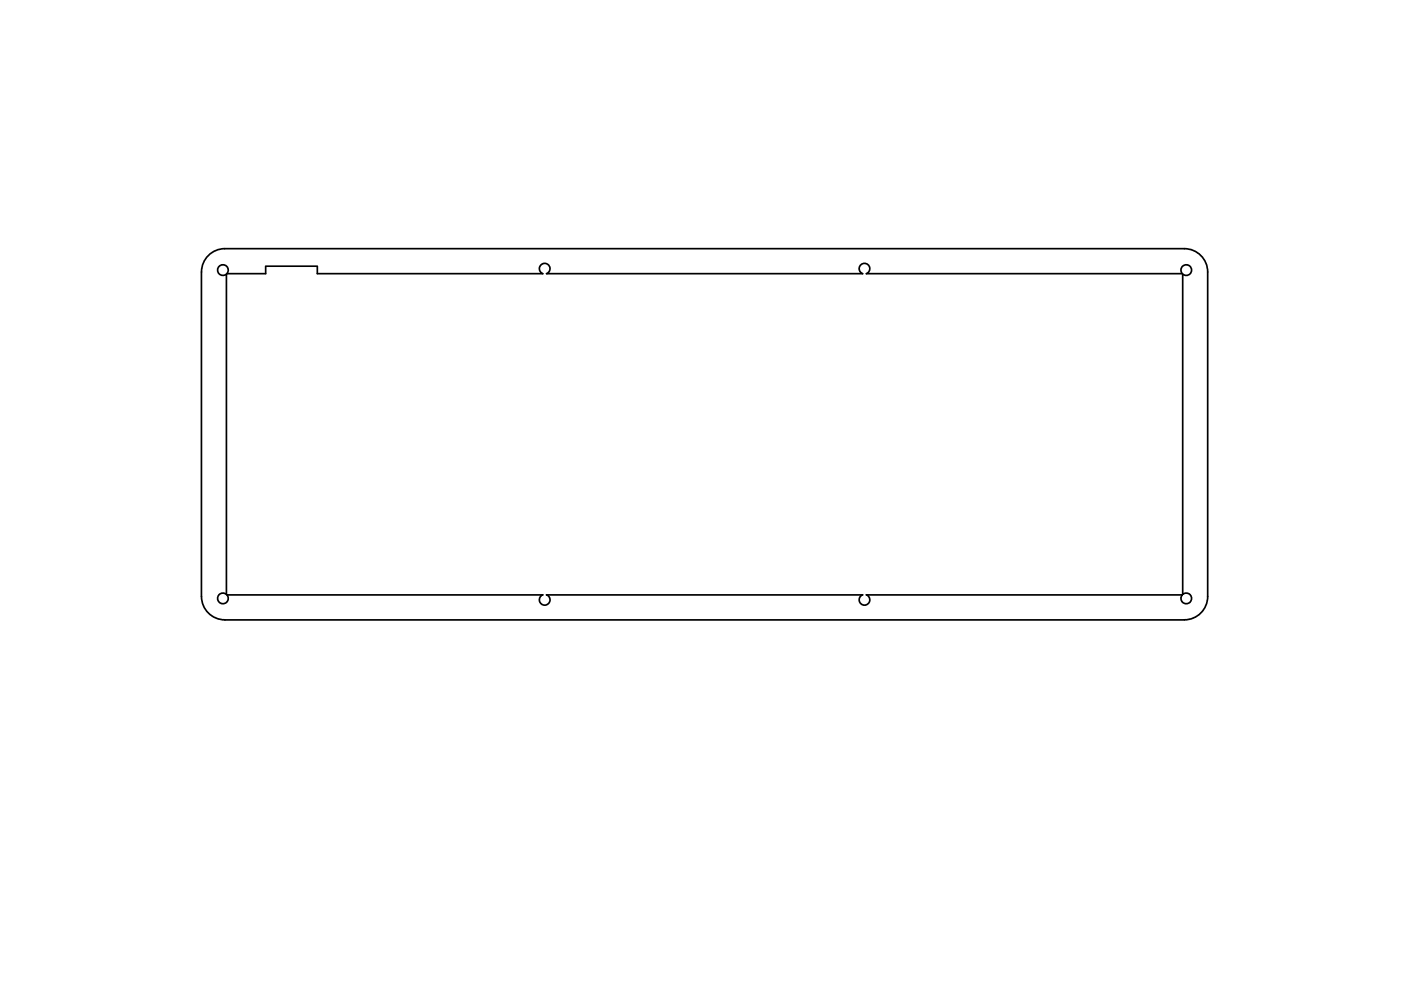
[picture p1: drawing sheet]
<svg xmlns="http://www.w3.org/2000/svg" width="420mm" height="297mm" viewBox="0 0 420 297" stroke-linecap="round" stroke-linejoin="round" font-family="sans-serif">
<!-- layer: Visible -->
<path d="M60.4 81.5v97.3a7 7 0 0 0 7 7h287.8a7 7 0 0 0 7-7v-97.3M60.4 81.5a7 7 0 0 1 7-7h287.8a7 7 0 0 1 7 7M258.7 82h-94.8a1.6 1.6 0 0 0 .7-2.4 1.6 1.6 0 0 0-2.5 0 1.6 1.6 0 0 0 .7 2.4h-67.6v-2.2h-15.5v2.2h-11.6a1.6 1.6 0 0 0-1-2.6 1.6 1.6 0 0 0-1.8 2 1.6 1.6 0 0 0 2.6 .8v96a1.6 1.6 0 0 0-2.6 .8 1.6 1.6 0 0 0 1.9 1.9 1.6 1.6 0 0 0 .9-2.6h94.7a1.59 1.59 0 0 0-.7 2.5 1.59 1.59 0 0 0 2.6-.1 1.59 1.59 0 0 0-.8-2.4h94.8M258.7 82a1.6 1.6 0 0 1-.7-2.4 1.6 1.6 0 0 1 2.5 0 1.6 1.6 0 0 1-.7 2.4h94.8a1.6 1.6 0 0 1 .8-2.6 1.6 1.6 0 0 1 1.9 1.9 1.6 1.6 0 0 1-2.6 .9v96a1.6 1.6 0 0 1 2.6 .7 1.6 1.6 0 0 1-1.8 2 1.6 1.6 0 0 1-.9-2.6h-94.8a1.59 1.59 0 0 1 .7 2.5 1.59 1.59 0 0 1-2.6-.1 1.59 1.59 0 0 1 .8-2.4" fill="none" stroke="#000" stroke-width=".51"/>
</svg>
